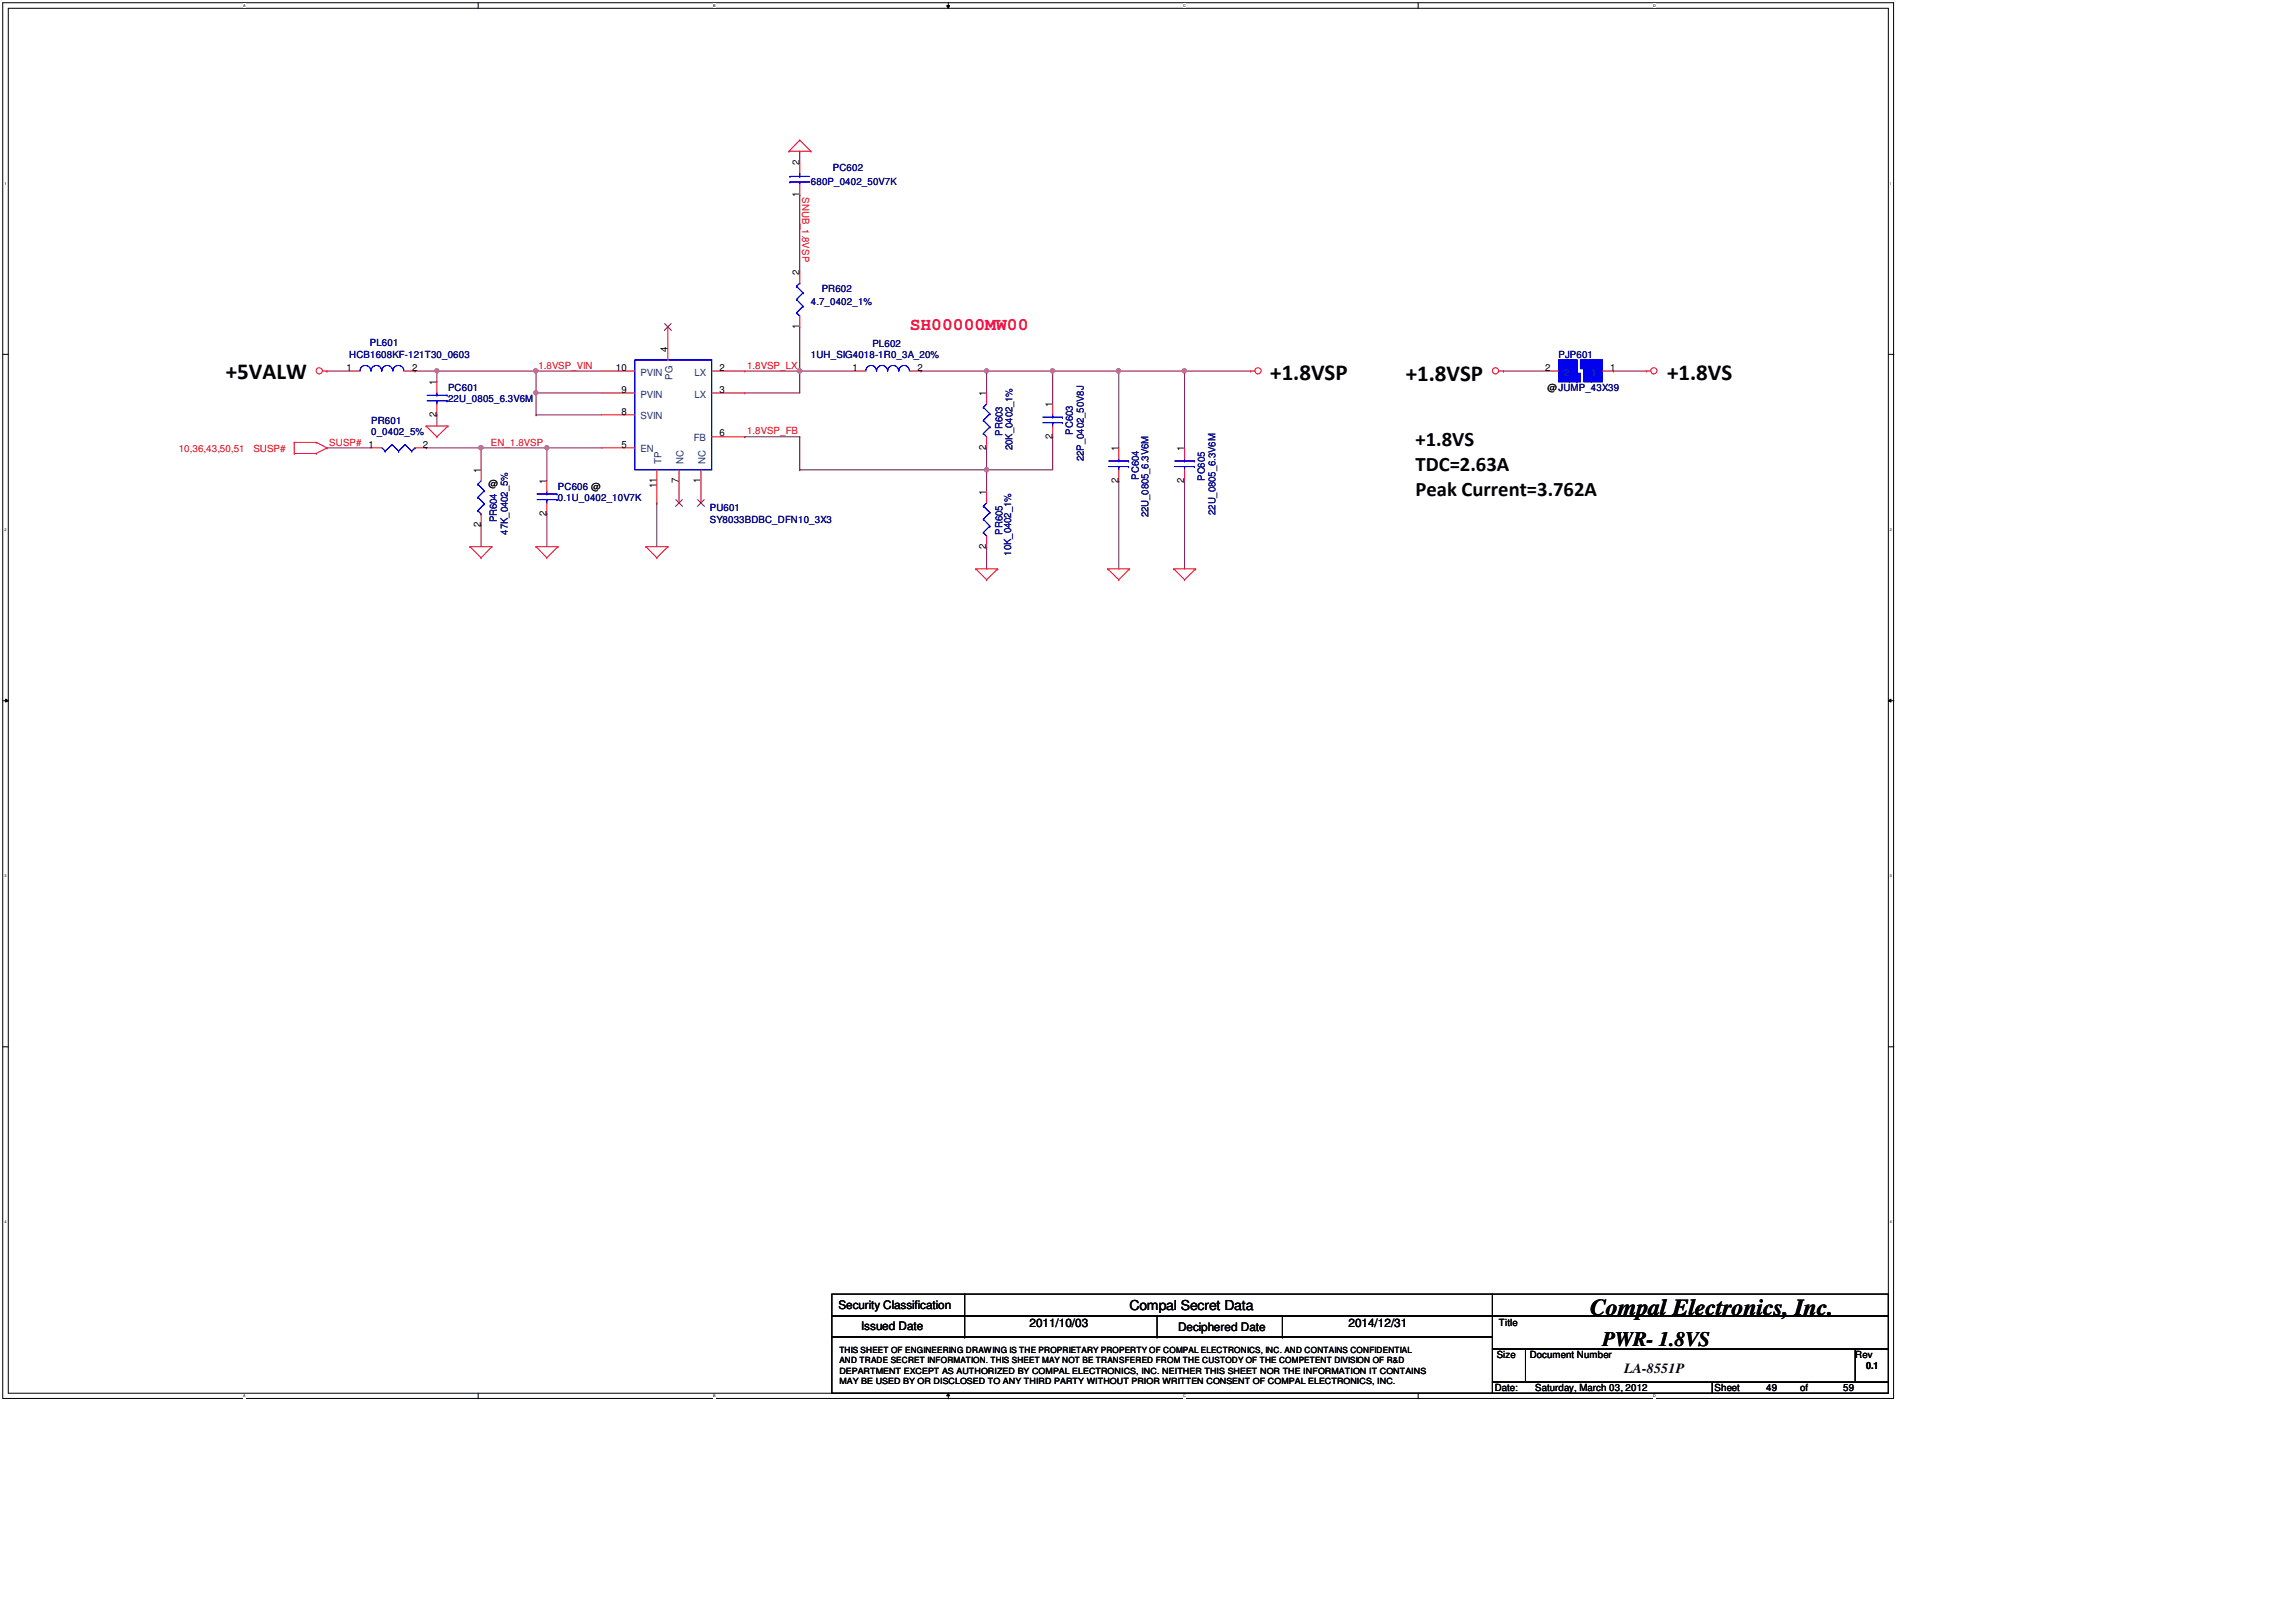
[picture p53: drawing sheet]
<svg xmlns="http://www.w3.org/2000/svg" width="297mm" height="210mm" viewBox="0 0 297 210" stroke-linecap="round" stroke-linejoin="round" font-family="sans-serif">
<defs><g id="words">
<g font-size="3">
<text x="29.2" y="49">+5VALW</text>
<text x="164.3" y="49.1">+1.8VSP</text>
<text x="181.9" y="49.3">+1.8VSP</text>
<text x="215.7" y="49.1">+1.8VS</text>
<text x="205.7" y="170.1">Compal Electronics, Inc.</text>
</g>
<g font-size="2.7">
<text x="183.1" y="57.7">+1.8VS</text>
<text x="183.1" y="60.9">TDC=2.63A</text>
<text x="183.1" y="64.2">Peak Current=3.762A</text>
<text x="207.3" y="174.2">PWR- 1.8VS</text>
</g>
<text font-size="2.2" fill="#f00" x="117.7" y="42.8">SH00000MW00</text>
<g font-size="1.8">
<text x="146.1" y="169.5">Compal Secret Data</text>
<text x="210.1" y="177.7">LA-8551P</text>
</g>
<g font-size="1.5">
<text x="108.5" y="169.5">Security Classification</text>
<text x="111.4" y="172.1">Issued Date</text>
<text x="133.2" y="171.7">2011/10/03</text>
<text x="152.4" y="172.3">Deciphered Date</text>
<text x="174.5" y="171.7">2014/12/31</text>
</g>
<g font-size="1.3">
<text x="103.4" y="21.4" transform="rotate(-90 103.4 21.4)">2</text>
<text x="103.4" y="25.5" transform="rotate(-90 103.4 25.5)">1</text>
<text x="103.4" y="35.6" transform="rotate(-90 103.4 35.6)">2</text>
<text x="44.8" y="48">1</text>
<text x="53.3" y="48">2</text>
<text x="79.7" y="48">10</text>
<text x="86.4" y="45.6" transform="rotate(-90 86.4 45.6)">4</text>
<text x="93.1" y="48">2</text>
<text x="103.4" y="42.6" transform="rotate(-90 103.4 42.6)">1</text>
<text x="110.3" y="48">1</text>
<text x="118.7" y="48">2</text>
<text x="199.9" y="48">2</text>
<text x="208.3" y="48">1</text>
<text x="56.5" y="54" transform="rotate(-90 56.5 54)">2</text>
<text x="56.5" y="49.8" transform="rotate(-90 56.5 49.8)">1</text>
<text x="80.4" y="53.6">8</text>
<text x="80.4" y="50.8">9</text>
<text x="93.1" y="50.8">3</text>
<text x="127.6" y="51.3" transform="rotate(-90 127.6 51.3)">1</text>
<text x="136.1" y="52.7" transform="rotate(-90 136.1 52.7)">1</text>
<text x="200.2" y="50.6">@JUMP_43X39</text>
<text x="47.7" y="57.9">1</text>
<text x="54.7" y="57.9">2</text>
<text x="80.4" y="57.9">5</text>
<text x="93.1" y="56.5">6</text>
<text x="127.6" y="58.2" transform="rotate(-90 127.6 58.2)">2</text>
<text x="136.1" y="56.8" transform="rotate(-90 136.1 56.8)">2</text>
<text x="144.7" y="58.4" transform="rotate(-90 144.7 58.4)">1</text>
<text x="153.2" y="58.4" transform="rotate(-90 153.2 58.4)">1</text>
<text x="62.2" y="61.2" transform="rotate(-90 62.2 61.2)">1</text>
<text x="63.2" y="63">@</text>
<text x="70.7" y="62.6" transform="rotate(-90 70.7 62.6)">1</text>
<text x="84.9" y="63.2" transform="rotate(-90 84.9 63.2)">11</text>
<text x="87.8" y="62.5" transform="rotate(-90 87.8 62.5)">7</text>
<text x="90.6" y="62.5" transform="rotate(-90 90.6 62.5)">1</text>
<text x="127.6" y="64.1" transform="rotate(-90 127.6 64.1)">1</text>
<text x="144.7" y="62.5" transform="rotate(-90 144.7 62.5)">2</text>
<text x="153.2" y="62.5" transform="rotate(-90 153.2 62.5)">2</text>
<text x="62.2" y="68.2" transform="rotate(-90 62.2 68.2)">2</text>
<text x="70.7" y="66.8" transform="rotate(-90 70.7 66.8)">2</text>
<text x="127.6" y="71" transform="rotate(-90 127.6 71)">2</text>
<text x="193.9" y="171.7">Title</text>
<text x="193.6" y="175.8">Size</text>
<text x="197.9" y="175.8">Document Number</text>
<text x="240" y="175.8">Rev</text>
<text x="241.4" y="177.2">0.1</text>
<text x="193.4" y="180">Date:</text>
<text x="198.6" y="180">Saturday, March 03, 2012</text>
<text x="221.8" y="180">Sheet</text>
<text x="228.5" y="180">49</text>
<text x="232.9" y="180">of</text>
<text x="238.5" y="180">59</text>
</g>
<g font-size="1.3" fill="#000080">
<text x="104.9" y="23.9">680P_0402_50V7K</text>
<text x="107.7" y="22.2">PC602</text>
<text x="104.9" y="39.5">4.7_0402_1%</text>
<text x="106.3" y="37.8">PR602</text>
<text x="45.2" y="46.4">HCB1608KF-121T30_0603</text>
<text x="47.8" y="44.8">PL601</text>
<text x="104.9" y="46.4">1UH_SIG4018-1R0_3A_20%</text>
<text x="112.9" y="44.9">PL602</text>
<text x="201.6" y="46.4">PJP601</text>
<text x="58" y="50.6">PC601</text>
<text x="58" y="52">22U_0805_6.3V6M</text>
<text x="48" y="54.9">PR601</text>
<text x="48" y="56.3">0_0402_5%</text>
<text x="129.7" y="56.4" transform="rotate(-90 129.7 56.4)">PR603</text>
<text x="131" y="58.3" transform="rotate(-90 131 58.3)">20K_0402_1%</text>
<text x="138.8" y="56.3" transform="rotate(-90 138.8 56.3)">PC603</text>
<text x="140.2" y="59.7" transform="rotate(-90 140.2 59.7)">22P_0402_50V8J</text>
<text x="72.2" y="63.4">PC606 @</text>
<text x="72.2" y="64.8">0.1U_0402_10V7K</text>
<text x="147.3" y="62.1" transform="rotate(-90 147.3 62.1)">PC604</text>
<text x="155.9" y="62.2" transform="rotate(-90 155.9 62.2)">PC605</text>
<text x="64.3" y="67.6" transform="rotate(-90 64.3 67.6)">PR604</text>
<text x="65.7" y="69.2" transform="rotate(-90 65.7 69.2)">47K_0402_5%</text>
<text x="91.8" y="66.1">PU601</text>
<text x="91.8" y="67.7">SY8033BDBC_DFN10_3X3</text>
<text x="129.7" y="69.2" transform="rotate(-90 129.7 69.2)">PR605</text>
<text x="130.8" y="71.9" transform="rotate(-90 130.8 71.9)">10K_0402_1%</text>
<text x="148.6" y="66.9" transform="rotate(-90 148.6 66.9)">22U_0805_6.3V6M</text>
<text x="157.3" y="66.6" transform="rotate(-90 157.3 66.6)">22U_0805_6.3V6M</text>
</g>
<g font-size="1.3" fill="#f00">
<text x="103.8" y="25.5" transform="rotate(90 103.8 25.5)">SNUB_1.8VSP</text>
<text x="69.6" y="47.7">1.8VSP_VIN</text>
<text x="96.7" y="47.7">1.8VSP_LX</text>
<text x="23.1" y="58.4">10,36,43,50,51</text>
<text x="32.8" y="58.4">SUSP#</text>
<text x="42.6" y="57.7">SUSP#</text>
<text x="63.5" y="57.7">EN_1.8VSP</text>
<text x="96.7" y="56.2">1.8VSP_FB</text>
</g>
<g font-size="1.3" fill="#004080">
<text x="82.9" y="48.6">PVIN</text>
<text x="82.9" y="51.4">PVIN</text>
<text x="87" y="49.1" transform="rotate(-90 87 49.1)">PG</text>
<text x="89.8" y="51.4">LX</text>
<text x="89.8" y="48.6">LX</text>
<text x="202.4" y="48.6">2</text>
<text x="205.9" y="48.6">1</text>
<text x="82.9" y="58.6">EN</text>
<text x="82.9" y="54.3">SVIN</text>
<text x="89.8" y="57.1">FB</text>
<text x="85.6" y="60.1" transform="rotate(-90 85.6 60.1)">TP</text>
<text x="88.4" y="60.1" transform="rotate(-90 88.4 60.1)">NC</text>
<text x="91.3" y="60.1" transform="rotate(-90 91.3 60.1)">NC</text>
</g>
<g font-size="1.1">
<text x="108.6" y="179.2">MAY BE USED BY OR DISCLOSED TO ANY THIRD PARTY WITHOUT PRIOR WRITTEN CONSENT OF COMPAL ELECTRONICS, INC.</text>
<text x="108.6" y="175.1">THIS SHEET OF ENGINEERING DRAWING IS THE PROPRIETARY PROPERTY OF COMPAL ELECTRONICS, INC. AND CONTAINS CONFIDENTIAL</text>
<text x="108.6" y="177.8">DEPARTMENT EXCEPT AS AUTHORIZED BY COMPAL ELECTRONICS, INC. NEITHER THIS SHEET NOR THE INFORMATION IT CONTAINS</text>
<text x="108.6" y="176.4">AND TRADE SECRET INFORMATION. THIS SHEET MAY NOT BE TRANSFERED FROM THE CUSTODY OF THE COMPETENT DIVISION OF R&amp;D</text>
</g>
<g font-size=".5">
<text x="31.5" y=".9">A</text>
<text x="92.3" y=".9">B</text>
<text x="153.1" y=".9">C</text>
<text x="213.9" y=".9">D</text>
<text x=".6" y="23.9">1</text>
<text x="244.5" y="23.9">1</text>
<text x=".6" y="68.7">2</text>
<text x="244.5" y="68.7">2</text>
<text x=".6" y="113.5">3</text>
<text x="244.5" y="113.5">3</text>
<text x=".6" y="158.3">4</text>
<text x="244.5" y="158.3">4</text>
<text x="31.5" y="180.8">A</text>
<text x="92.3" y="180.8">B</text>
<text x="153.1" y="180.8">C</text>
<text x="213.9" y="180.8">D</text>
</g>
</g></defs>
<path d="M.4 .4h244.6v180.6h-244.6zM1.1 1.1h243.2v179.2h-243.2z" fill="none" stroke="#000" stroke-width=".13"/>
<g fill="#fff">
<path d="M31.5 .5h.3v.5h-.3z"/>
<path d="M31.5 180.4h.3v.6h-.3z"/>
</g>
<path d="M61.9 .4v.7M61.9 180.3v.7" fill="none" stroke="#000" stroke-width=".13"/>
<g fill="#fff">
<path d="M92.3 .5h.2v.5h-.2z"/>
<path d="M92.3 180.4h.2v.6h-.2z"/>
</g>
<path d="M122.5 .7h.4l-.2 .4zM122.7 .4v.7M122.7 180.3l.2 .3h-.4zM122.7 180.3v.7" fill="none" stroke="#000" stroke-width=".13"/>
<path d="M122.5 .7h.4l-.2 .4zM122.7 180.3l.2 .3h-.4z" fill="#000"/>
<g fill="#fff">
<path d="M153.1 .5h.3v.5h-.3z"/>
<path d="M153.1 180.4h.3v.6h-.3z"/>
</g>
<path d="M183.5 .4v.7M183.5 180.3v.7" fill="none" stroke="#000" stroke-width=".13"/>
<g fill="#fff">
<path d="M213.9 .5h.3v.5h-.3z"/>
<path d="M213.9 180.4h.3v.6h-.3z"/>
<path d="M.6 23.5h.2v.5h-.2z"/>
<path d="M244.5 23.5h.3v.5h-.3z"/>
<path d="M.6 68.2h.2v.6h-.2z"/>
<path d="M244.5 68.2h.3v.6h-.3z"/>
</g>
<path d="M.4 45.9h.7M244.3 45.9h.7" fill="none" stroke="#000" stroke-width=".13"/>
<g fill="#fff">
<path d="M.6 113.1h.2v.5h-.2z"/>
<path d="M244.5 113.1h.3v.5h-.3z"/>
</g>
<path d="M.4 90.7h.7M.7 90.5l.4 .2-.4 .2zM244.3 90.7l.3-.2v.4zM244.3 90.7h.7" fill="none" stroke="#000" stroke-width=".13"/>
<path d="M.7 90.5l.4 .2-.4 .2zM244.3 90.7l.3-.2v.4z" fill="#000"/>
<g fill="#fff">
<path d="M.6 157.9h.2v.5h-.2z"/>
<path d="M244.5 157.9h.3v.5h-.3z"/>
</g>
<path d="M.4 135.5h.7M244.3 135.5h.7" fill="none" stroke="#000" stroke-width=".13"/>
<path d="M56.5 53.7h.1M56.5 48h.1M56.5 48v1.4M56.5 53.7v1.4M69.4 53.7h.1M69.4 53.7h8.5M96.4 56.5h.1M96.4 56.5h7.1" fill="none" stroke="#800040" stroke-width=".13"/>
<circle cx="56.5" cy="48" r=".27" fill="#f0f"/>
<circle cx="56.5" cy="48" r=".27" fill="none" stroke="#f0f" stroke-width=".13"/>
<path d="M53.7 48h.1M53.7 48h15.7M56.5 48h.1M119.1 48h.1M119.1 48h8.5M103.5 60.8h.1M103.5 60.8h24.1M127.6 60.8h.1M127.6 60.8v2.8" fill="none" stroke="#800040" stroke-width=".13"/>
<circle cx="127.6" cy="60.8" r=".27" fill="#f0f"/>
<circle cx="127.6" cy="60.8" r=".27" fill="none" stroke="#f0f" stroke-width=".13"/>
<path d="M127.6 48h.1M127.6 48h8.6M136.2 48h.1M136.2 48v4.3" fill="none" stroke="#800040" stroke-width=".13"/>
<circle cx="127.6" cy="48" r=".27" fill="#f0f"/>
<circle cx="127.6" cy="48" r=".27" fill="none" stroke="#f0f" stroke-width=".13"/>
<path d="M136.2 56.5h.1M136.2 56.5v4.3h-8.6M127.6 60.8h.1" fill="none" stroke="#800040" stroke-width=".13"/>
<circle cx="127.6" cy="60.8" r=".27" fill="#f0f"/>
<circle cx="127.6" cy="60.8" r=".27" fill="none" stroke="#f0f" stroke-width=".13"/>
<path d="M136.2 48h.1M136.2 48h8.5" fill="none" stroke="#800040" stroke-width=".13"/>
<circle cx="144.7" cy="48" r=".27" fill="#f0f"/>
<circle cx="144.7" cy="48" r=".27" fill="none" stroke="#f0f" stroke-width=".13"/>
<circle cx="136.2" cy="48" r=".29" fill="#f0f"/>
<circle cx="136.2" cy="48" r=".29" fill="none" stroke="#f0f" stroke-width=".13"/>
<path d="M69.4 48h.1M69.4 50.9h.1M69.4 48v5.7M69.4 50.9h8.5" fill="none" stroke="#800040" stroke-width=".13"/>
<circle cx="69.3" cy="50.8" r=".29" fill="#f0f"/>
<circle cx="69.3" cy="50.8" r=".29" fill="none" stroke="#f0f" stroke-width=".13"/>
<path d="M96.4 48h.1M96.4 50.9h.1M96.4 48h7.1M103.5 48h.1M103.5 48v2.9h-7.1" fill="none" stroke="#800040" stroke-width=".13"/>
<circle cx="103.4" cy="48" r=".29" fill="#f0f"/>
<circle cx="103.4" cy="48" r=".29" fill="none" stroke="#f0f" stroke-width=".13"/>
<path d="M127.6 48h.1M127.6 48v2.9M144.7 48h.1M144.7 48v10M127.6 70.7h.1M127.6 70.7v2.9M144.7 62.2h.1M144.7 62.2v11.4" fill="none" stroke="#800040" stroke-width=".13"/>
<circle cx="144.7" cy="48" r=".27" fill="#f0f"/>
<circle cx="144.7" cy="48" r=".27" fill="none" stroke="#f0f" stroke-width=".13"/>
<path d="M144.7 48h.1M144.7 48h8.5M153.2 48h.1M153.2 48v10M153.2 62.2h.1M153.2 62.2v11.4" fill="none" stroke="#800040" stroke-width=".13"/>
<circle cx="153.2" cy="48" r=".29" fill="#f0f"/>
<circle cx="153.2" cy="48" r=".29" fill="none" stroke="#f0f" stroke-width=".13"/>
<path d="M62.2 58h.1M62.2 58h8.5" fill="none" stroke="#800040" stroke-width=".13"/>
<circle cx="70.7" cy="57.9" r=".27" fill="#f0f"/>
<circle cx="70.7" cy="57.9" r=".27" fill="none" stroke="#f0f" stroke-width=".13"/>
<circle cx="62.2" cy="57.9" r=".29" fill="#f0f"/>
<circle cx="62.2" cy="57.9" r=".29" fill="none" stroke="#f0f" stroke-width=".13"/>
<path d="M42.3 58h.1M42.3 58h5.7M69.4 48h.1M69.4 48h8.5M70.7 58h.1M70.7 58h7.2M70.7 58v4.2M70.7 66.5h.1M70.7 66.5v4.2" fill="none" stroke="#800040" stroke-width=".13"/>
<circle cx="69.3" cy="48" r=".29" fill="#f0f"/>
<circle cx="69.3" cy="48" r=".29" fill="none" stroke="#f0f" stroke-width=".13"/>
<g fill="none" stroke="#800040" stroke-width=".13">
<path d="M103.5 19.6h.1M103.5 19.6v1.4M103.5 25.2h.1M103.5 25.2v10M42.3 48h.1M42.3 48h2.9M55.1 58h.1M55.1 58h7.1M62.2 58h.1M62.2 58v2.8M103.5 48h.1M103.5 56.5h.1"/>
<path d="M103.5 42.3h.1M103.5 42.3v5.7M103.5 56.5v4.3M103.5 48h7.1M127.6 58h.1M127.6 58v2.8M153.2 48h.1M153.2 48h8.6M194.5 48h.1M194.5 48h5.7M208.7 48h.1M208.7 48h4.3"/>
<path d="M62.2 67.9h.1M62.2 67.9v2.8M85 65.1h.1M85 65.1v5.6"/>
</g>
<g fill="none" stroke="#f00" stroke-width=".13">
<path d="M102.1 19.6h.1M102.1 19.6h2.8M103.5 18.1h.1M103.5 18.1l-1.4 1.5M103.5 18.1l1.4 1.5M104.9 19.6h.1M38.1 57.2h.1M38.1 58.7h.1M38.1 57.2h2.8M38.1 57.2v1.5M38.1 58.7h2.8M40.9 57.2h.1"/>
<path d="M40.9 58.7h.1M40.9 57.2l1.4 .8M41.8 48h.5M42.3 58h.1M42.3 48h.1M42.3 58l-1.4 .7M55.1 55.1h.1M55.1 55.1h2.9M55.1 55.1l1.4 1.4M56.5 56.5h.1M58 55.1h.1M58 55.1l-1.5 1.4"/>
<path d="M161.8 48h.1M161.8 48h.5M193.9 48h.6M194.5 48h.1M213 48h.1M213 48h.6M60.8 70.7h.1M60.8 70.7h2.8M60.8 70.7l1.4 1.5M62.2 72.2h.1M63.6 70.7h.1M63.6 70.7l-1.4 1.5"/>
<path d="M69.4 70.7h.1M69.4 70.7h2.8M69.4 70.7l1.3 1.5M70.7 72.2h.1M72.2 70.7h.1M72.2 70.7l-1.5 1.5M83.6 70.7h.1M83.6 70.7h2.8M83.6 70.7l1.4 1.5M85 72.2h.1M86.4 70.7h.1M86.4 70.7l-1.4 1.5"/>
<path d="M126.2 73.6h.1M126.2 73.6h2.9M126.2 73.6l1.4 1.4M127.6 75h.1M129.1 73.6h.1M129.1 73.6l-1.5 1.4M143.3 73.6h.1M143.3 73.6h2.8M143.3 73.6l1.4 1.4M144.7 75h.1M146.1 73.6h.1M146.1 73.6l-1.4 1.4"/>
<path d="M151.9 73.6h.1M151.9 73.6h2.8M151.9 73.6l1.3 1.4M153.2 75h.1M154.7 73.6h.1M154.7 73.6l-1.5 1.4"/>
<circle cx="41.3" cy="48" r=".4"/>
<circle cx="162.7" cy="48" r=".4"/>
<circle cx="193.5" cy="48" r=".4"/>
<circle cx="214" cy="48" r=".4"/>
</g>
<g fill="none" stroke="#000" stroke-width=".13">
<path d="M107.6 167.5h85.5v2.8h-85.5zM107.6 170.3h85.5v2.7h-85.5zM107.6 173h85.5v7.3h-85.5zM124.8 170.3h.1M124.8 173h.1M124.8 167.5v5.5M149.7 173h.1M149.7 170.3v2.7M165.9 173h.1M165.9 170.3v2.7M193.1 167.5h51.2v2.8h-51.2zM193.1 170.3h51.2v4.3h-51.2z"/>
<path d="M193.1 174.6h4.3v4.3h-4.3zM193.1 178.9h28.4v1.4h-28.4zM197.4 174.6h42.6v4.3h-42.6zM221.5 178.9h22.8v1.4h-22.8zM240 174.6h4.3v4.3h-4.3z"/>
</g>
<path d="M205.9 46.6h1.4v2.8h-1.4z" fill-rule="evenodd" fill="#00f"/>
<path d="M205.9 46.6h1.4v2.8h-1.4z" fill="none" stroke="#00f" stroke-width=".13"/>
<path d="M204.9 46.6h1v2.8h-1z" fill-rule="evenodd" fill="#00f"/>
<path d="M204.9 46.6h1v2.8h-1z" fill="none" stroke="#00f" stroke-width=".13"/>
<path d="M204.5 46.6h.4v1.1h-.4z" fill-rule="evenodd" fill="#00f"/>
<path d="M204.5 46.6h.4v1.1h-.4z" fill="none" stroke="#00f" stroke-width=".13"/>
<path d="M204 48.3h.5v1.1h-.5z" fill-rule="evenodd" fill="#00f"/>
<path d="M204 48.3h.5v1.1h-.5z" fill="none" stroke="#00f" stroke-width=".13"/>
<path d="M203 46.6h1v2.8h-1z" fill-rule="evenodd" fill="#00f"/>
<path d="M203 46.6h1v2.8h-1z" fill="none" stroke="#00f" stroke-width=".13"/>
<path d="M201.6 46.6h1.4v2.8h-1.4z" fill-rule="evenodd" fill="#00f"/>
<path d="M201.6 46.6h1.4v2.8h-1.4z" fill="none" stroke="#00f" stroke-width=".13"/>
<path d="M205.9 46.6h1.4v2.8h-1.4z" fill-rule="evenodd" fill="#00f"/>
<path d="M205.9 46.6h1.4v2.8h-1.4z" fill="none" stroke="#00f" stroke-width=".13"/>
<path d="M204.9 46.6h1v2.8h-1z" fill-rule="evenodd" fill="#00f"/>
<path d="M204.9 46.6h1v2.8h-1z" fill="none" stroke="#00f" stroke-width=".13"/>
<path d="M204.5 46.6h.4v1.1h-.4z" fill-rule="evenodd" fill="#00f"/>
<path d="M204.5 46.6h.4v1.1h-.4z" fill="none" stroke="#00f" stroke-width=".13"/>
<path d="M204 48.3h.5v1.1h-.5z" fill-rule="evenodd" fill="#00f"/>
<path d="M204 48.3h.5v1.1h-.5z" fill="none" stroke="#00f" stroke-width=".13"/>
<path d="M203 46.6h1v2.8h-1z" fill-rule="evenodd" fill="#00f"/>
<path d="M203 46.6h1v2.8h-1z" fill="none" stroke="#00f" stroke-width=".13"/>
<path d="M201.6 46.6h1.4v2.8h-1.4z" fill-rule="evenodd" fill="#00f"/>
<g fill="none" stroke="#00f" stroke-width=".13">
<path d="M102.2 22.8h.1M102.2 23.5h.1M102.2 22.8h2.5M102.2 23.5h2.5M103 38.7h.1M103 37.1h.1M103 38.7l.9 .9M103 37.1l.9 .8M103.5 36.6h.1M103.5 23.5h.1M103.5 22.8h.1M103.5 36.6l-.5 .5"/>
<path d="M103.5 22.4v.4M103.5 23.5v.3M103.9 39.6h.1M103.9 37.9h.1M103.9 39.6l-.9 .9M103.9 37.9l-.9 .8M46.6 48a.7 .7 0 0 1 .7-.7 .7 .7 0 0 1 .7 .7M48 48a.68 .68 0 0 1 .7-.7 .68 .68 0 0 1 .7 .7M49.4 48a.7 .7 0 0 1 .7-.7 .7 .7 0 0 1 .7 .7M49.4 58l.4 .4M49.8 58.4h.1M50.7 57.5h.1"/>
<path d="M50.7 57.5l-.9 .9M50.7 57.5l.9 .9M50.9 48a.7 .7 0 0 1 .7-.7 .7 .7 0 0 1 .6 .7M51.6 58.4h.1M52.4 57.5h.1M52.4 57.5l-.8 .9M52.4 57.5l.9 .9M53.3 58.4h.1M53.7 58h.1M53.7 58l-.4 .4M55.3 51.9h2.5M55.3 51.1h2.5"/>
<path d="M56.5 51.1h.1M56.5 51.9h.1M56.5 50.9v.2M56.5 51.9v.4M57.8 51.9h.1M57.8 51.1h.1M82.1 46.6h10v14.2h-10zM103 40.5h.1M103 40.5l.5 .4M112 48a.68 .68 0 0 1 .7-.7 .68 .68 0 0 1 .7 .7M113.4 48a.7 .7 0 0 1 .7-.7 .7 .7 0 0 1 .7 .7M114.9 48a.7 .7 0 0 1 .7-.7 .7 .7 0 0 1 .7 .7"/>
<path d="M116.3 48a.68 .68 0 0 1 .7-.7 .68 .68 0 0 1 .6 .7M127.2 52.7h.1M127.2 54.4h.1M127.2 56.1h.1M127.2 52.7l.9 .9M127.2 54.4l.9 .9M127.2 56.1l.4 .4M127.6 56.5h.1M127.6 52.3l-.4 .4M128.1 53.6h.1M128.1 55.3h.1M128.1 53.6l-.9 .8"/>
<path d="M128.1 55.3l-.9 .8M134.9 54.7h2.6M134.9 54h2.6M136.2 54h.1M136.2 54.7h.1M136.2 53.7v.3M136.2 54.7v.4M137.5 54.7h.1M137.5 54h.1M143.4 59.7h2.6M144.7 59.7h.1M144.7 59.4v.3"/>
<path d="M146 59.7h.1M152 59.7h2.5M153.2 59.7h.1M153.2 59.4v.3M154.5 59.7h.1M201.6 46.6h1.4v2.8h-1.4zM61.8 62.7h.1M61.8 64.4h.1M61.8 66.1h.1M61.8 62.7l.9 .8M61.8 64.4l.9 .8M61.8 66.1l.4 .4"/>
<path d="M62.2 66.5h.1M62.2 62.2l-.4 .5M62.7 63.5h.1M62.7 65.2h.1M62.7 63.5l-.9 .9M62.7 65.2l-.9 .9M69.5 64.7h2.6M69.5 63.9h2.6M70.7 63.9h.1M70.7 64.7h.1M70.7 63.6v.3M70.7 64.7v.4"/>
<path d="M72.1 64.7h.1M72.1 63.9h.1M127.2 65.5h.1M127.2 67.2h.1M127.2 68.9h.1M127.2 65.5l.9 .8M127.2 67.2l.9 .9M127.2 68.9l.4 .5M127.6 69.4h.1M127.6 65.1l-.4 .4M128.1 66.3h.1M128.1 68.1h.1"/>
<path d="M128.1 66.3l-.9 .9M128.1 68.1l-.9 .8M143.4 60.4h2.6M144.7 60.4h.1M144.7 60.4v.4M146 60.4h.1M152 60.4h2.5M153.2 60.4h.1M153.2 60.4v.4M154.5 60.4h.1"/>
</g>
<g fill="none" stroke="#f00" stroke-width=".13">
<path d="M103.5 21v1.4M103.5 23.8v1.4M103.5 35.2v1.4M45.2 48h1.4M48 58h1.4M52.3 48h1.4M53.7 58h1.4M56.5 49.4v1.5M56.5 52.3v1.4M77.9 48h4.2M77.9 58h4.2M77.9 50.9h4.2"/>
<path d="M77.9 53.7h4.2M86.4 42.3v4.3M92.1 48h4.3M92.1 50.9h4.3M92.1 56.5h4.3M103.5 40.9v1.4M110.6 48h1.4M117.7 48h1.4M127.6 50.9v1.4M127.6 56.5v1.5M136.2 52.3v1.4M136.2 55.1v1.4"/>
<path d="M144.7 58v1.4M153.2 58v1.4M200.2 48h1.4M207.3 48h1.4M62.2 60.8v1.4M62.2 66.5v1.4M70.7 62.2v1.4M70.7 65.1v1.4M85 60.8v4.3M87.8 60.8v4.3M90.7 60.8v4.3M127.6 63.6v1.5"/>
<path d="M127.6 69.4v1.3M144.7 60.8v1.4M153.2 60.8v1.4"/>
</g>
<path d="M86 41.9l.9 .9M86.8 41.9l-.9 .9M87.4 64.7l.9 .8M88.3 64.7l-.9 .8M90.3 64.7l.9 .8M91.1 64.7l-.9 .8" fill="none" stroke="#804000" stroke-width=".13"/>
<circle cx="56.5" cy="48" r=".27" fill="#f0f"/>
<circle cx="56.5" cy="48" r=".27" fill="none" stroke="#f0f" stroke-width=".13"/>
<circle cx="127.6" cy="60.8" r=".27" fill="#f0f"/>
<circle cx="127.6" cy="60.8" r=".27" fill="none" stroke="#f0f" stroke-width=".13"/>
<circle cx="127.6" cy="48" r=".27" fill="#f0f"/>
<circle cx="127.6" cy="48" r=".27" fill="none" stroke="#f0f" stroke-width=".13"/>
<circle cx="127.6" cy="60.8" r=".27" fill="#f0f"/>
<circle cx="127.6" cy="60.8" r=".27" fill="none" stroke="#f0f" stroke-width=".13"/>
<circle cx="144.7" cy="48" r=".27" fill="#f0f"/>
<circle cx="144.7" cy="48" r=".27" fill="none" stroke="#f0f" stroke-width=".13"/>
<circle cx="136.2" cy="48" r=".29" fill="#f0f"/>
<circle cx="136.2" cy="48" r=".29" fill="none" stroke="#f0f" stroke-width=".13"/>
<circle cx="69.3" cy="50.8" r=".29" fill="#f0f"/>
<circle cx="69.3" cy="50.8" r=".29" fill="none" stroke="#f0f" stroke-width=".13"/>
<circle cx="103.4" cy="48" r=".29" fill="#f0f"/>
<circle cx="103.4" cy="48" r=".29" fill="none" stroke="#f0f" stroke-width=".13"/>
<circle cx="144.7" cy="48" r=".27" fill="#f0f"/>
<circle cx="144.7" cy="48" r=".27" fill="none" stroke="#f0f" stroke-width=".13"/>
<circle cx="153.2" cy="48" r=".29" fill="#f0f"/>
<circle cx="153.2" cy="48" r=".29" fill="none" stroke="#f0f" stroke-width=".13"/>
<circle cx="70.7" cy="57.9" r=".27" fill="#f0f"/>
<circle cx="70.7" cy="57.9" r=".27" fill="none" stroke="#f0f" stroke-width=".13"/>
<circle cx="62.2" cy="57.9" r=".29" fill="#f0f"/>
<circle cx="62.2" cy="57.9" r=".29" fill="none" stroke="#f0f" stroke-width=".13"/>
<circle cx="69.3" cy="48" r=".29" fill="#f0f"/>
<circle cx="69.3" cy="48" r=".29" fill="none" stroke="#f0f" stroke-width=".13"/>
<use href="#words"/>
</svg>
